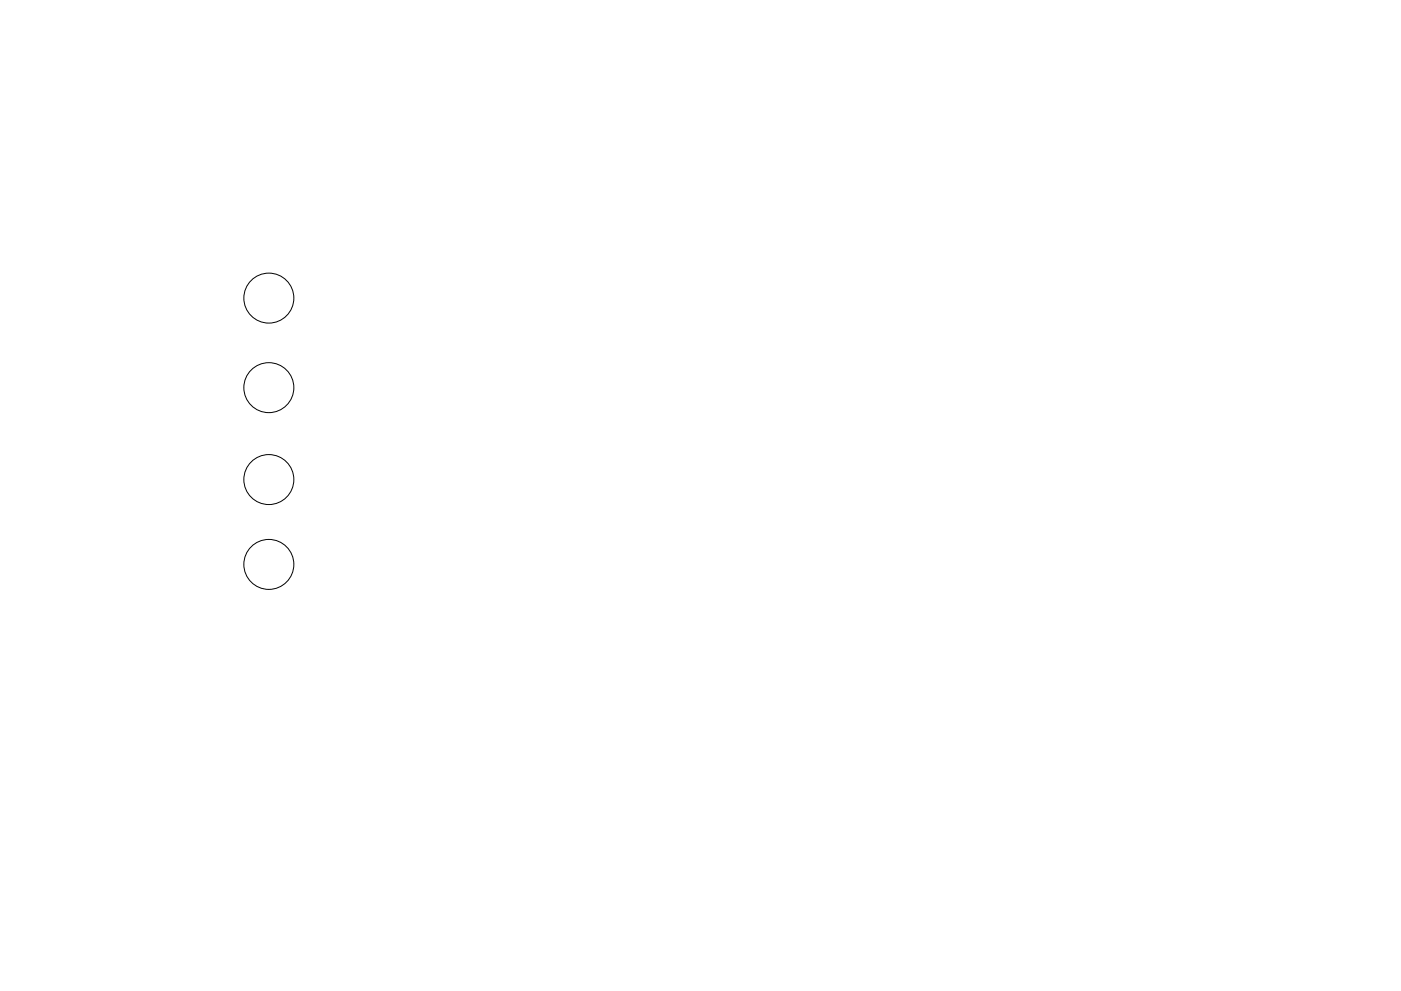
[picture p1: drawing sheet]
<svg xmlns="http://www.w3.org/2000/svg" width="297mm" height="210mm" viewBox="0 0 297 210" stroke-linecap="round" stroke-linejoin="round" font-family="sans-serif">
<g fill="none" stroke="#000" stroke-width=".21">
<circle cx="57" cy="63.2" r="5.3"/>
<circle cx="57" cy="82.2" r="5.3"/>
<circle cx="57" cy="101.7" r="5.3"/>
<circle cx="57" cy="119.7" r="5.3"/>
</g>
</svg>
